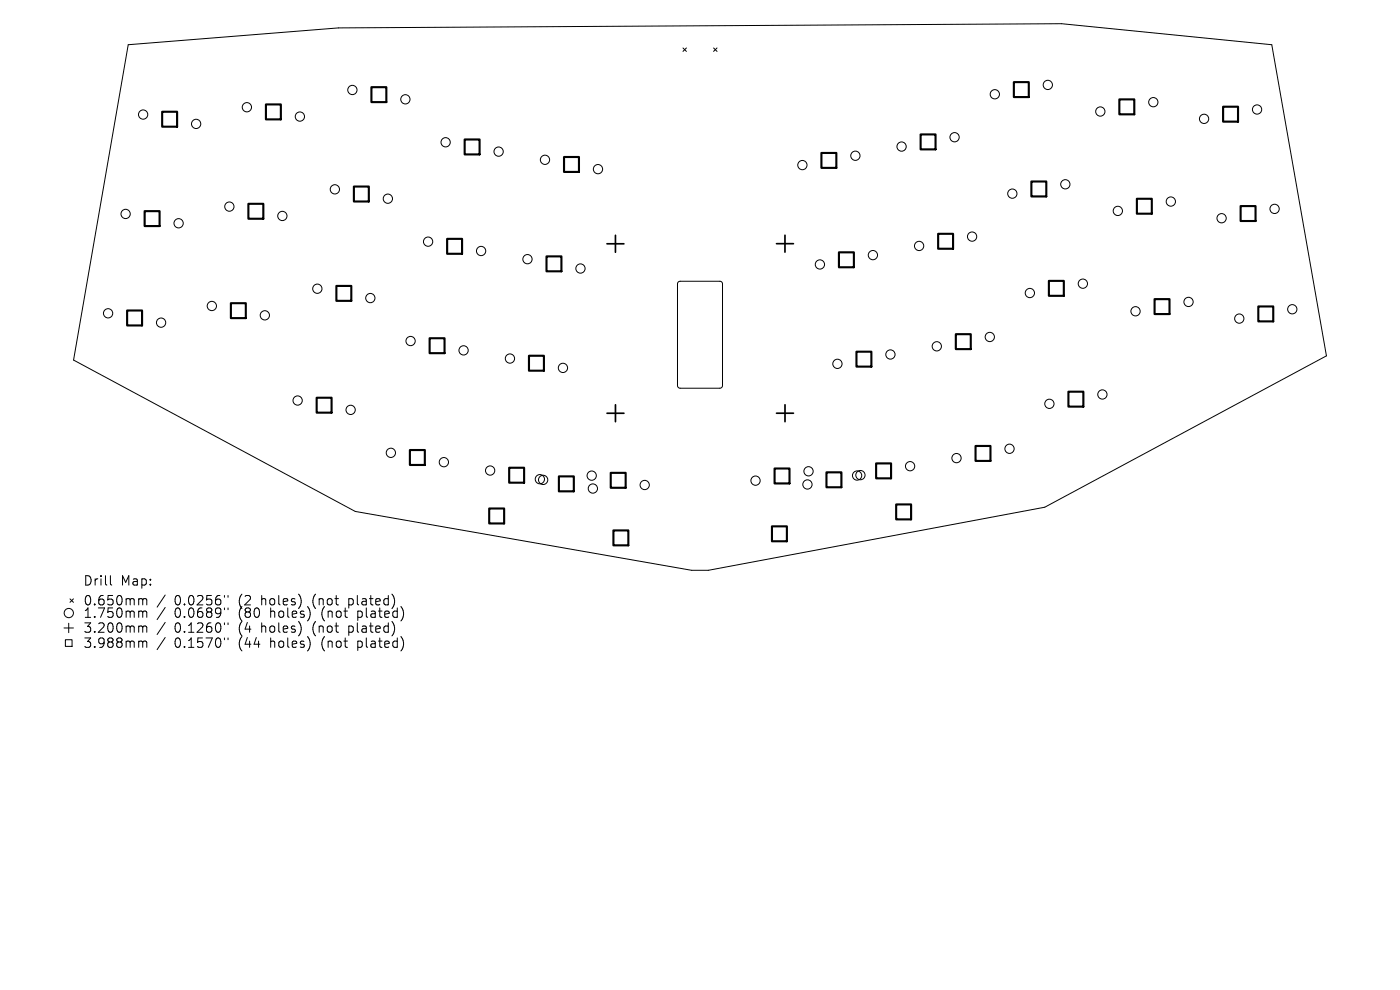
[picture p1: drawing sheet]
<svg xmlns="http://www.w3.org/2000/svg" width="297mm" height="210mm" viewBox="0 0 297 210" stroke-linecap="round" stroke-linejoin="round" font-family="sans-serif">
<defs><g id="words">
<g font-size="2.8">
<text x="17.6" y="124.5">Drill</text>
<text x="25.6" y="124.5">Map:</text>
<text x="17.6" y="128.7">0.650mm</text>
<text x="17.6" y="131.3">1.750mm</text>
<text x="37" y="128.7">0.0256&quot;</text>
<text x="37" y="131.3">0.0689&quot;</text>
<text x="50.8" y="128.7">(2</text>
<text x="50.8" y="131.3">(80</text>
<text x="55.7" y="128.7">holes)</text>
<text x="57.6" y="131.3">holes)</text>
<text x="66.8" y="128.7">(not</text>
<text x="68.7" y="131.3">(not</text>
<text x="74.6" y="128.7">plated)</text>
<text x="76.5" y="131.3">plated)</text>
<text x="17.6" y="134.5">3.200mm</text>
<text x="17.6" y="137.7">3.988mm</text>
<text x="37" y="134.5">0.1260&quot;</text>
<text x="37" y="137.7">0.1570&quot;</text>
<text x="50.8" y="134.5">(4</text>
<text x="50.8" y="137.7">(44</text>
<text x="55.7" y="134.5">holes)</text>
<text x="57.6" y="137.7">holes)</text>
<text x="66.8" y="134.5">(not</text>
<text x="68.7" y="137.7">(not</text>
<text x="74.6" y="134.5">plated)</text>
<text x="76.5" y="137.7">plated)</text>
</g>
</g></defs>
<g fill="none" stroke="#000" stroke-width=".21">
<path d="M27.2 9.5l44.6-3.6 153.4-.9 44.6 4.5 11.6 66-59.8 32.1-71.3 13.4h-3.6l-71.3-12.5-59.8-32.1zM144.9 10.2l.7 .7M145.6 10.2l-.7 .7M151.4 10.2l.7 .7M152.1 10.2l-.7 .7M143.9 59.8l.4-.1h8.4l.5 .3 .1 21.8-.4 .5-8.6 .1-.5-.4-.1-21.8zM13.6 133.2h2M13.9 135.7h1.4v1.4h-1.4zM14.6 132.2v2M14.8 127l.8 .8M15.6 127l-.8 .8M23.4 122.1v1.7l.3 .3"/>
<path d="M29.7 127l.5 .1 .1 .2M29.7 129.6h.3l.3 .3M29.7 132.8h.3l.3 .3M29.7 136l.5 .1 .1 .2M30.3 127.3l.3-.3 .4 .1 .1 1.2M30.3 127.3v1M30.3 129.9v1.1M30.3 133.1v1M30.3 136.3v1M30.3 129.9l.3-.3 .4 .1 .1 1.3M30.3 133.1l.3-.3 .4 .1 .1 1.2M30.3 136.3l.3-.3 .4 .1 .1 1.2"/>
<path d="M35 126.2l-1.7 2.6M35 128.9l-1.7 2.5M35 132l-1.7 2.6M35 135.2l-1.7 2.6M47.6 126.3v.4M47.6 129v.3M47.6 132.1v.4M47.6 135.3v.4M48.4 126.3v.4M48.4 129v.3M48.4 132.1v.4M48.4 135.3v.4"/>
<circle cx="74.8" cy="19.1" r=".98"/>
<circle cx="211" cy="20" r=".98"/>
<circle cx="222.3" cy="18" r=".98"/>
<circle cx="30.4" cy="24.3" r=".98"/>
<circle cx="41.6" cy="26.3" r=".98"/>
<circle cx="52.4" cy="22.7" r=".98"/>
<circle cx="63.6" cy="24.7" r=".98"/>
<circle cx="86" cy="21.1" r=".98"/>
<circle cx="94.5" cy="30.2" r=".98"/>
<circle cx="105.8" cy="32.2" r=".98"/>
<circle cx="115.6" cy="33.9" r=".98"/>
<circle cx="126.9" cy="35.9" r=".98"/>
<circle cx="170.2" cy="35" r=".98"/>
<circle cx="181.5" cy="33" r=".98"/>
<circle cx="191.3" cy="31.1" r=".98"/>
<circle cx="202.5" cy="29.1" r=".98"/>
<circle cx="226" cy="39.1" r=".98"/>
<circle cx="233.4" cy="23.7" r=".98"/>
<circle cx="244.7" cy="21.7" r=".98"/>
<circle cx="255.4" cy="25.2" r=".98"/>
<circle cx="266.7" cy="23.2" r=".98"/>
<circle cx="26.6" cy="45.4" r=".98"/>
<circle cx="37.9" cy="47.4" r=".98"/>
<circle cx="48.7" cy="43.8" r=".98"/>
<circle cx="59.9" cy="45.8" r=".98"/>
<circle cx="71" cy="40.2" r=".98"/>
<circle cx="82.3" cy="42.1" r=".98"/>
<circle cx="90.8" cy="51.3" r=".98"/>
<circle cx="102.1" cy="53.2" r=".98"/>
<circle cx="111.9" cy="55" r=".98"/>
<circle cx="123.1" cy="57" r=".98"/>
<circle cx="173.9" cy="56.1" r=".98"/>
<circle cx="185.2" cy="54.1" r=".98"/>
<circle cx="195" cy="52.2" r=".98"/>
<circle cx="206.2" cy="50.2" r=".98"/>
<circle cx="214.8" cy="41.1" r=".98"/>
<circle cx="237.1" cy="44.7" r=".98"/>
<circle cx="248.4" cy="42.8" r=".98"/>
<circle cx="259.2" cy="46.3" r=".98"/>
<circle cx="270.4" cy="44.3" r=".98"/>
<circle cx="22.9" cy="66.5" r=".98"/>
<circle cx="34.2" cy="68.4" r=".98"/>
<circle cx="44.9" cy="64.9" r=".98"/>
<circle cx="56.2" cy="66.9" r=".98"/>
<circle cx="67.3" cy="61.2" r=".98"/>
<circle cx="78.6" cy="63.2" r=".98"/>
<circle cx="87.1" cy="72.3" r=".98"/>
<circle cx="98.3" cy="74.3" r=".98"/>
<circle cx="108.2" cy="76.1" r=".98"/>
<circle cx="119.4" cy="78" r=".98"/>
<circle cx="177.7" cy="77.2" r=".98"/>
<circle cx="188.9" cy="75.2" r=".98"/>
<circle cx="198.7" cy="73.5" r=".98"/>
<circle cx="210" cy="71.5" r=".98"/>
<circle cx="218.5" cy="62.2" r=".98"/>
<circle cx="229.7" cy="60.2" r=".98"/>
<circle cx="240.9" cy="66" r=".98"/>
<circle cx="252.1" cy="64" r=".98"/>
<circle cx="262.9" cy="67.6" r=".98"/>
<circle cx="274.2" cy="65.6" r=".98"/>
<circle cx="63.1" cy="85" r=".98"/>
<circle cx="74.4" cy="86.9" r=".98"/>
<circle cx="82.9" cy="96.1" r=".98"/>
<circle cx="94.2" cy="98" r=".98"/>
<circle cx="104" cy="99.8" r=".98"/>
<circle cx="171.5" cy="100" r=".98"/>
<circle cx="193.1" cy="98.9" r=".98"/>
<circle cx="202.9" cy="97.2" r=".98"/>
<circle cx="214.2" cy="95.2" r=".98"/>
<circle cx="222.6" cy="85.7" r=".98"/>
<circle cx="233.9" cy="83.7" r=".98"/>
<circle cx="114.5" cy="101.6" r=".98"/>
<circle cx="115.2" cy="101.8" r=".98"/>
<circle cx="125.5" cy="100.9" r=".98"/>
<circle cx="125.8" cy="103.6" r=".98"/>
<circle cx="136.8" cy="102.9" r=".98"/>
<circle cx="160.3" cy="102" r=".98"/>
<circle cx="171.3" cy="102.8" r=".98"/>
<circle cx="181.8" cy="100.9" r=".98"/>
<circle cx="182.5" cy="100.8" r=".98"/>
<circle cx="14.6" cy="130" r=".98"/>
</g>
<path d="M128.8 51.7h3.6M130.6 49.9v3.6M164.7 51.7h3.6M166.5 49.9v3.6M128.8 87.7h3.6M130.6 85.9v3.6M164.7 87.7h3.6M166.5 85.9v3.6" fill="none" stroke="#000" stroke-width=".36"/>
<g fill="none" stroke="#000" stroke-width=".45">
<path d="M78.8 18.5h3.2v3.2h-3.2zM215.1 17.4h3.2v3.2h-3.2zM34.4 23.7h3.2v3.2h-3.2zM56.4 22.2h3.2v3.1h-3.2zM75.1 39.6h3.1v3.1h-3.1zM98.6 29.6h3.1v3.2h-3.1zM119.7 33.3h3.1v3.2h-3.1zM174.3 32.4h3.1v3.2h-3.1zM195.3 28.5h3.2v3.2h-3.2zM218.8 38.5h3.2v3.2h-3.2zM237.5 21.1h3.1v3.2h-3.1zM259.5 22.6h3.1v3.2h-3.1z"/>
<path d="M30.7 44.8h3.2v3.2h-3.2zM52.7 43.2h3.2v3.2h-3.2zM94.9 50.7h3.1v3.1h-3.1zM115.9 54.4h3.2v3.2h-3.2zM178 53.5h3.1v3.2h-3.1zM199 49.6h3.2v3.2h-3.2zM222.5 59.6h3.2v3.2h-3.2zM241.2 42.2h3.1v3.1h-3.1zM263.2 43.7h3.2v3.2h-3.2zM27 65.9h3.1v3.1h-3.1zM49 64.3h3.1v3.2h-3.1zM71.4 60.7h3.1v3.1h-3.1z"/>
<path d="M91.1 71.7h3.2v3.2h-3.2zM112.2 75.5h3.2v3.1h-3.2zM181.7 74.6h3.2v3.2h-3.2zM202.8 70.9h3.1v3.2h-3.1zM244.9 63.5h3.2v3.1h-3.2zM266.9 65h3.2v3.2h-3.2zM67.2 84.4h3.1v3.1h-3.1zM87 95.5h3.1v3.1h-3.1zM108 99.2h3.2v3.2h-3.2zM164.3 99.4h3.2v3.2h-3.2zM185.9 98.3h3.1v3.2h-3.1zM207 94.6h3.1v3.2h-3.1z"/>
<path d="M226.7 83.1h3.1v3.2h-3.1zM103.8 107.9h3.1v3.1h-3.1zM118.6 101.1h3.1v3.1h-3.1zM129.6 100.3h3.1v3.2h-3.1zM130.1 112.5h3.2v3.2h-3.2zM163.8 111.7h3.1v3.1h-3.1zM175.3 100.2h3.2v3.2h-3.2zM190.1 107h3.2v3.2h-3.2z"/>
</g>
<use href="#words"/>
</svg>
